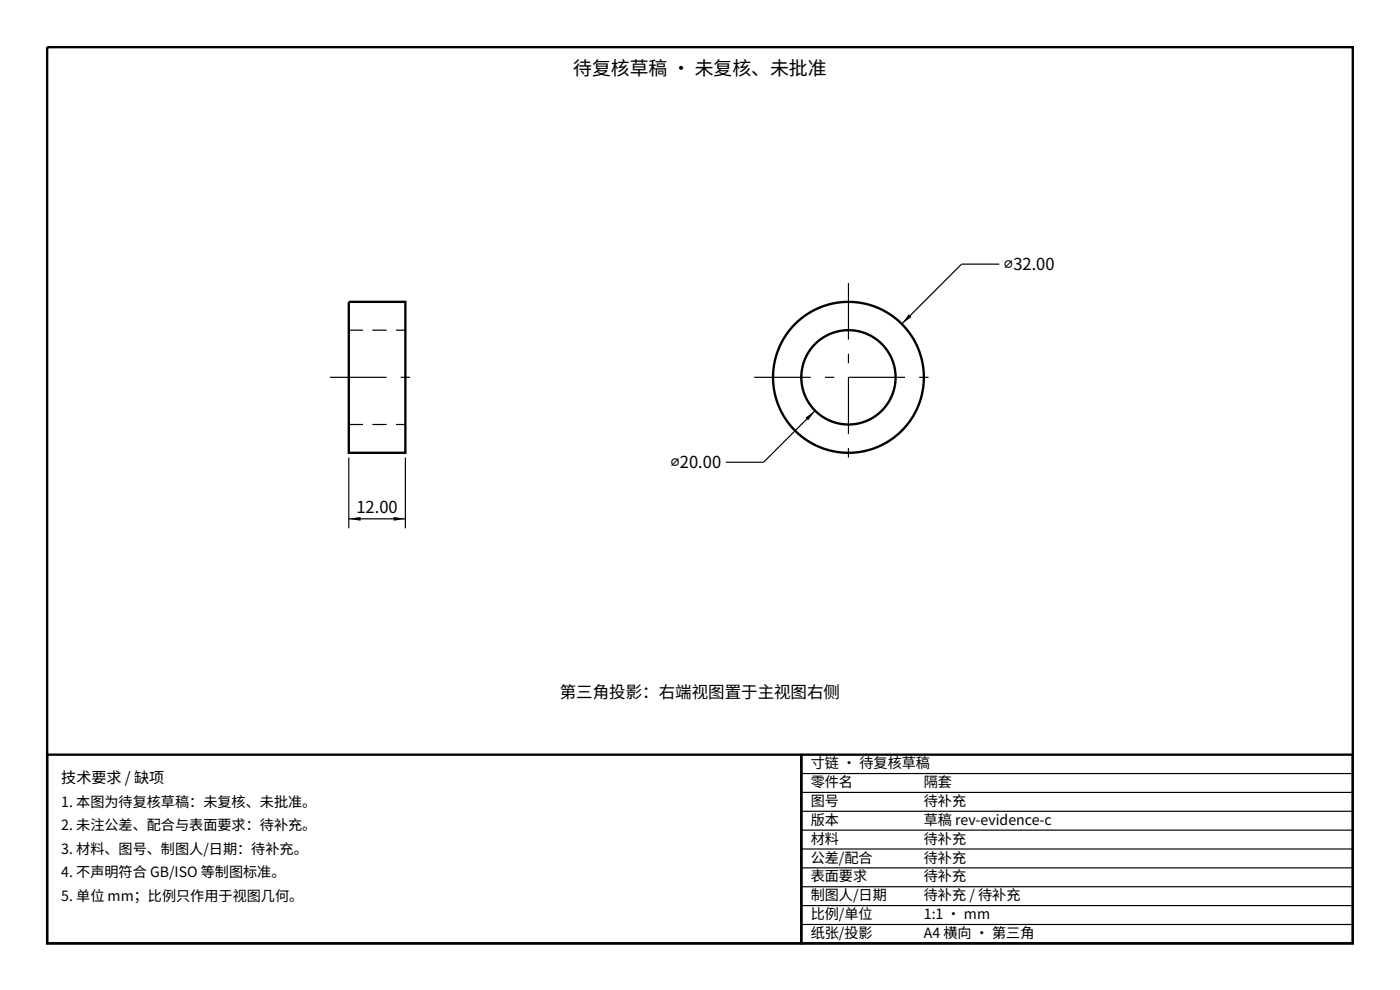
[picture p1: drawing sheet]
<svg xmlns="http://www.w3.org/2000/svg" width="297mm" height="210mm" viewBox="0 0 297 210" stroke-linecap="round" stroke-linejoin="round" font-family="sans-serif">
<defs><g id="words">
<text font-size="4" x="121.6" y="16">待复核草稿 · 未复核、未批准</text>
<g font-size="3.5">
<text x="213" y="57.2">⌀32.00</text>
<text x="142.3" y="99.2">⌀20.00</text>
<text x="75.6" y="108.8">12.00</text>
<text x="118.8" y="148">第三角投影：右端视图置于主视图右侧</text>
</g>
<text font-size="3.2" x="13" y="166">技术要求 / 缺项</text>
<g font-size="3">
<text x="172" y="162.8">寸链 · 待复核草稿</text>
<text x="172" y="166.9">零件名</text>
<text x="196" y="166.9">隔套</text>
<text x="13" y="171">1. 本图为待复核草稿：未复核、未批准。</text>
<text x="172" y="170.9">图号</text>
<text x="196" y="170.9">待补充</text>
<text x="13" y="176">2. 未注公差、配合与表面要求：待补充。</text>
<text x="172" y="174.9">版本</text>
<text x="172" y="178.9">材料</text>
<text x="196" y="174.9">草稿 rev-evidence-c</text>
<text x="196" y="178.9">待补充</text>
<text x="13" y="181">3. 材料、图号、制图人/日期：待补充。</text>
<text x="13" y="186">4. 不声明符合 GB/ISO 等制图标准。</text>
<text x="172" y="182.9">公差/配合</text>
<text x="196" y="182.9">待补充</text>
<text x="13" y="191">5. 单位 mm；比例只作用于视图几何。</text>
<text x="172" y="186.9">表面要求</text>
<text x="172" y="190.9">制图人/日期</text>
<text x="196" y="186.9">待补充</text>
<text x="196" y="190.9">待补充 / 待补充</text>
<text x="172" y="194.9">比例/单位</text>
<text x="196" y="194.9">1:1 · mm</text>
<text x="172" y="198.9">纸张/投影</text>
<text x="196" y="198.9">A4 横向 · 第三角</text>
</g>
</g></defs>
<g fill="none" stroke="#000" stroke-width=".5">
<path d="M10 10h277v190h-277zM74 64h12v32h-12zM10 160h160v40h-160zM170 160h117v40h-117z"/>
<circle cx="180" cy="80" r="10"/>
<circle cx="180" cy="80" r="16"/>
</g>
<g fill="none" stroke="#000" stroke-width=".25">
<path d="M212 56h-8l-12.7 12.7M74 97v15M86 97v15M172.9 87.1l-10.9 10.9h-8M74 110h12M170 164h117M170 168h117M170 172h117M170 176h117M170 180h117M170 184h117M170 188h117"/>
<path d="M170 192h117M170 196h117"/>
</g>
<g fill="#000">
<path d="M192.8 66.6l.6 .6-2.1 1.5zM170.9 88.5l2-1.4-1.4 2zM74 110l2.5-.4v.8zM83.5 109.6l2.5 .4-2.5 .4z"/>
<path d="M179.9 60h.2v12h-.2zM179.9 75h.2v2h-.2zM179.9 80h.2v12h-.2zM179.9 95h.2v2h-.2z"/>
<path d="M70 79.9h12v.2h-12zM85 79.9h2v.2h-2z"/>
<path d="M74 69.9h3v.2h-3zM79 69.9h3v.2h-3zM84 69.9h2v.2h-2z"/>
<path d="M160 79.9h12v.2h-12zM175 79.9h2v.2h-2zM180 79.9h12v.2h-12zM195 79.9h2v.2h-2z"/>
<path d="M74 89.9h3v.2h-3zM79 89.9h3v.2h-3zM84 89.9h2v.2h-2z"/>
</g>
<use href="#words"/>
</svg>
